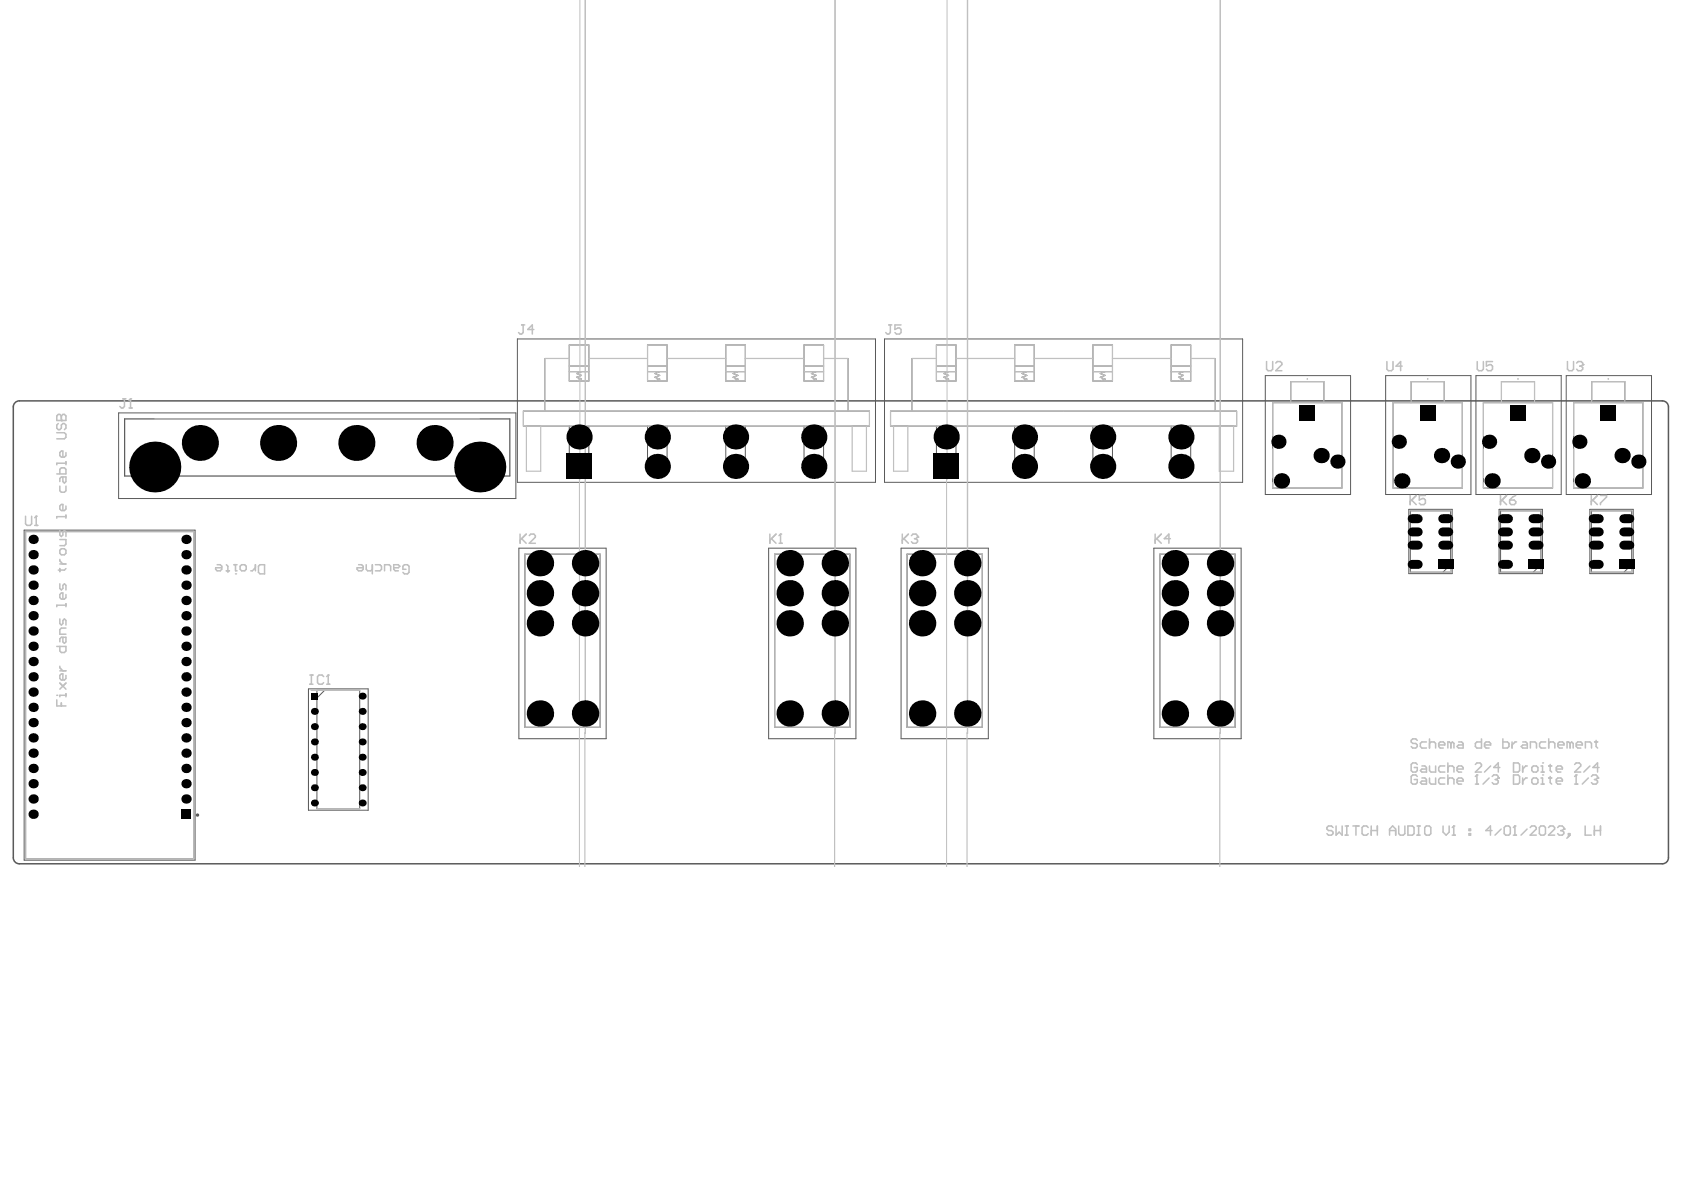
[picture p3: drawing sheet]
<svg xmlns="http://www.w3.org/2000/svg" width="297mm" height="210mm" viewBox="0 0 297 210" stroke-linecap="round" stroke-linejoin="round" font-family="sans-serif">
<g fill="none" stroke="#5a5a5a" stroke-width=".18">
<path d="M91.3 59.8h63.1v25.3h-63.1zM156 59.8h63.2v25.3h-63.2zM20.9 72.8h70.1v15.1h-70.1zM92.3 72.5h61.1v2.7h-61.1zM100.4 60.8h3.5v6.4h-3.5zM100.4 63.2h-4.3v9.3M100.4 75.2v7.9h3.5v-7.9M100.4 64.6h3.5M100.4 65.6h3.5M102.6 65.6l-.9 .3 .9 .3-.9 .3 .9 .4-.9 .3M103.9 63.2h10.3M114.2 60.8h3.5v6.4h-3.5z"/>
<path d="M114.2 75.2v7.9h3.5v-7.9M114.2 64.6h3.5M114.2 65.6h3.5M116.4 65.6l-.9 .3 .9 .3-.9 .3 .9 .4-.9 .3M117.7 63.2h10.3M128 60.8h3.5v6.4h-3.5zM128 75.2v7.9h3.5v-7.9M128 64.6h3.5M128 65.6h3.5M130.2 65.6l-.9 .3 .9 .3-.9 .3 .9 .4-.9 .3M131.5 63.2h10.3M141.8 60.8h3.5v6.4h-3.5z"/>
<path d="M141.8 75.2v7.9h3.5v-7.9M141.8 64.6h3.5M141.8 65.6h3.5M144 65.6l-.9 .3 .9 .3-.9 .3 .9 .4-.9 .3M145.3 63.2h4.3v9.3M157.1 72.5h61v2.7h-61zM165.2 60.8h3.4v6.4h-3.4zM165.2 75.2v7.9h3.4v-7.9M165.2 63.2h-4.4v9.3M165.2 64.6h3.4M165.2 65.6h3.4M167.3 65.6l-.8 .3 .8 .3-.8 .3 .8 .4-.8 .3"/>
<path d="M168.6 63.2h10.4M179 60.8h3.4v6.4h-3.4zM179 75.2v7.9h3.4v-7.9M179 64.6h3.4M179 65.6h3.4M181.1 65.6l-.8 .3 .8 .3-.8 .3 .8 .4-.8 .3M182.4 63.2h10.4M192.8 60.8h3.4v6.4h-3.4zM192.8 75.2v7.9h3.4v-7.9M192.8 64.6h3.4M192.8 65.6h3.4M194.9 65.6l-.8 .3 .8 .3-.8 .3 .8 .4-.8 .3"/>
<path d="M196.2 63.2h10.4M206.6 60.8h3.4v6.4h-3.4zM206.6 75.2v7.9h3.4v-7.9M206.6 64.6h3.4M206.6 65.6h3.4M208.7 65.6l-.8 .3 .8 .3-.8 .3 .8 .4-.8 .3M210 63.2h4.4v9.3M223.2 66.3h15v20.9h-15zM224.5 71h12.2v15.1h-12.2zM227.7 71v-3.7h5.8v3.7M244.4 66.3h15.1v20.9h-15.1zM245.7 71h12.2v15.1h-12.2z"/>
<path d="M248.9 71v-3.7h5.9v3.7M260.3 66.3h15.1v20.9h-15.1zM261.7 71h12.2v15.1h-12.2zM264.8 71v-3.7h5.9v3.7M276.3 66.3h15v20.9h-15zM277.6 71h12.2v15.1h-12.2zM280.8 71v-3.7h5.8v3.7M4.3 93.5h30.1v58.2h-30.1zM4.5 93.8h29.6v57.7h-29.6zM91.5 96.7h15.4v33.6h-15.4zM135.6 96.7h15.4v33.6h-15.4zM158.9 96.7h15.4v33.6h-15.4z"/>
<path d="M203.5 96.7h15.4v33.6h-15.4zM248.5 89.8h7.6v11.4h-7.6zM248.8 90.1h7.1v10.8h-7.1zM255.9 99.6l-1.4 1.3M264.4 89.8h7.7v11.4h-7.7zM264.7 90.1h7.1v10.8h-7.1zM271.8 99.6l-1.3 1.3M280.4 89.8h7.7v11.4h-7.7zM280.7 90.1h7.1v10.8h-7.1zM287.8 99.6l-1.3 1.3M54.4 121.5h10.5v21.4h-10.5zM55.9 121.8h7.5v20.9h-7.5z"/>
<path d="M57.2 121.8l-1.3 1.3"/>
</g>
<path d="M22 73.9h67.9v10.1h-67.9zM92.6 97.8h13.3v30.5h-13.3zM136.6 97.8h13.3v30.5h-13.3zM160 97.8h13.3v30.5h-13.3zM204.6 97.8h13.3v30.5h-13.3z" fill="none" stroke="#5a5a5a" stroke-width=".21"/>
<circle cx="34.8" cy="143.8" r=".15" fill="none" stroke="#5a5a5a" stroke-width=".3"/>
<path d="M2.6 71.1l.5-.3 .3-.1h289.8a1.06 1.06 0 0 1 1.1 1.1v79.5a1.06 1.06 0 0 1-1.1 1.1h-289.8a1.06 1.06 0 0 1-1.1-1.1v-79.5z" fill="none" stroke="#5a5a5a" stroke-width=".27"/>
<g fill="none" stroke="#c0c0c0" stroke-width=".21">
<path d="M103.3 0l-.1 129.4M147.3 0v129.4M170.7 0l-.1 129.4M215.3 0l-.1 129.4M92.3 72.5h61.1v2.7h-61.1zM92.9 75.2v7.9h2.5v-7.9M100.4 63.2h-4.3v9.3M100.4 60.8h3.5v6.4h-3.5zM100.4 64.6h3.5M100.4 65.6h3.5M102.6 65.6l-.9 .3 .9 .3-.9 .3 .9 .4-.9 .3M103.9 63.2h10.3"/>
<path d="M114.2 60.8h3.5v6.4h-3.5zM114.2 64.6h3.5M114.2 65.6h3.5M116.4 65.6l-.9 .3 .9 .3-.9 .3 .9 .4-.9 .3M117.7 63.2h10.3M128 60.8h3.5v6.4h-3.5zM128 64.6h3.5M128 65.6h3.5M130.2 65.6l-.9 .3 .9 .3-.9 .3 .9 .4-.9 .3M131.5 63.2h10.3M141.8 60.8h3.5v6.4h-3.5zM141.8 64.6h3.5"/>
<path d="M141.8 65.6h3.5M144 65.6l-.9 .3 .9 .3-.9 .3 .9 .4-.9 .3M145.3 63.2h4.3v9.3M150.3 75.2v7.9h2.5v-7.9M157.1 72.5h61v2.7h-61zM157.6 75.2v7.9h2.5v-7.9M165.2 63.2h-4.4v9.3M165.2 60.8h3.4v6.4h-3.4zM165.2 64.6h3.4M165.2 65.6h3.4M167.3 65.6l-.8 .3 .8 .3-.8 .3 .8 .4-.8 .3M168.6 63.2h10.4"/>
<path d="M179 60.8h3.4v6.4h-3.4zM179 64.6h3.4M179 65.6h3.4M181.1 65.6l-.8 .3 .8 .3-.8 .3 .8 .4-.8 .3M182.4 63.2h10.4M192.8 60.8h3.4v6.4h-3.4zM192.8 64.6h3.4M192.8 65.6h3.4M194.9 65.6l-.8 .3 .8 .3-.8 .3 .8 .4-.8 .3M196.2 63.2h10.4M206.6 60.8h3.4v6.4h-3.4zM206.6 64.6h3.4"/>
<path d="M206.6 65.6h3.4M208.7 65.6l-.8 .3 .8 .3-.8 .3 .8 .4-.8 .3M210 63.2h4.4v9.3M215.1 75.2v7.9h2.5v-7.9M224.5 76.9v-5.9h12.2v9M224.5 79.2v5.1M227.7 71v-3.7h5.8v3.7M245.7 76.9v-5.9h12.2v9M245.7 79.2v5.1M248.9 71v-3.7h5.9v3.7M261.7 76.9v-5.9h12.2v9M261.7 79.2v5.1"/>
<path d="M264.8 71v-3.7h5.9v3.7M277.6 76.9v-5.9h12.2v9M277.6 79.2v5.1M280.8 71v-3.7h5.8v3.7M224.5 85.1v1h.6M236.7 82.6v3.5h-9.7M245.7 85.1v1h.6M248.8 90.1h7.1M255.9 99.6v1.3h-7.1M257.9 82.6v3.5h-9.7M261.7 85.1v1h.5M264.7 90.1h7.1"/>
<path d="M271.8 99.6v1.3h-7.1M273.9 82.6v3.5h-9.8M277.6 85.1v1h.6M280.7 90.1h7.1M287.8 99.6v1.3h-7.1M289.8 82.6v3.5h-9.7M54.8 121.8h8.6M103.2 129.2l-.1 23.6M147.3 129.2l-.1 23.6M170.6 129.2v23.6M215.2 129.2v23.6M55.9 142.7h7.5"/>
</g>
<g fill="none" stroke="#c0c0c0" stroke-width=".18">
<path d="M102.3 0l-.1 84.6M167.1 0l-.1 84.6M27.3 73.9h57.3M4.5 93.8h29.6v57.7h-29.6zM92.6 97.8h13.3v30.5h-13.3zM102.2 84.5v68.3M136.6 97.8h13.3v30.5h-13.3zM160 97.8h13.3v30.5h-13.3zM167 84.5v68.3M204.6 97.8h13.3v30.5h-13.3z"/>
<circle cx="230.6" cy="66.8" r=".05"/>
<circle cx="251.8" cy="66.8" r=".05"/>
<circle cx="267.8" cy="66.8" r=".05"/>
<circle cx="283.7" cy="66.8" r=".05"/>
</g>
<g fill="none" stroke="#c0c0c0" stroke-width=".27">
<path d="M92 57.3h.5M92.3 57.3v1.4l-.3 .2h-.3l-.2-.2M94.2 58.1h-1.1l.8-.8v1.6M156.8 57.3h.5M157 57.3v1.4l-.2 .2h-.3l-.3-.2M158.9 57.3h-1v.8l.5-.3h.3l.2 .3v.6l-.2 .2h-.6l-.2-.2M10 73.4l.3-.3h.3l.2 .3 .3-.3h.3l.2 .3v.8h-1.6zM10 76.3h1.4l.2 .3v.5l-.2 .3h-1.4M10.3 74.7l-.3 .3v.5l.3 .3h.3l.2-.3v-.5l.3-.3h.3l.2 .3v.5l-.2 .3M10.8 74.2h.1M10.8 73.4v.8M11.6 79.8v.6l-.2 .2h-.6l-.2-.2v-.6l.2-.2h.3v1"/>
<path d="M21.7 70.3h.5M21.9 70.3v1.4l-.2 .3h-.3l-.3-.3M22.8 72h.5M23 70.3h.1M23 70.3v1.7M23 70.3l-.2 .3M223.4 63.8v1.3l.3 .3h.5l.3-.3v-1.3M225 64l.3-.2h.5l.3 .2v.3l-1.1 1.1h1.1M244.6 63.8v1.3l.3 .3h.5l.3-.3v-1.3M247.3 64.6h-1.1l.9-.8v1.6M260.6 63.8v1.3l.2 .3h.6l.2-.3v-1.3M263.3 63.8h-1.1v.8l.5-.3h.3l.3 .3v.5l-.3 .3h-.5l-.3-.3"/>
<path d="M276.5 63.8v1.3l.2 .3h.6l.3-.3v-1.3M278.1 64l.3-.2h.5l.3 .2v.3M278.6 64.6h.3M278.9 64.6l.3 .3v.2l-.3 .3h-.5l-.3-.3M279.2 64.3h.1M279.2 64.3l-.3 .3M4.5 91.1v1.3l.3 .3h.5l.3-.3v-1.3M6.1 92.7h.6M6.4 91.1h.1M6.4 91.1v1.6M6.4 91.1l-.3 .2M10 83.6h1.6v-.8l-.2-.3h-.6l-.2 .3v.8"/>
<path d="M10.6 85.7v.9l.2 .2h.6l.2-.2v-.9M10.6 93.6v.8l.2 .2 .3-.2v-.6l.3-.2 .2 .2v.8M10.6 95.2h1v.8l-.2 .2h-.8M10.6 97.1l.2-.3h.6l.2 .3v.5l-.2 .3h-.6l-.2-.3zM10.6 98.7v.2l.5 .6M10.6 99.5h1M11.1 84.1v.8l.3 .3 .2-.3v-.8h-.8l-.2 .3v.5M11.6 81.7h-1.6v.3M11.6 91.1h-1.6v.3M11.6 81.4v.6M11.6 89.2v.6l-.2 .3h-.6l-.2-.3v-.6l.2-.2h.3v1.1M11.6 90.9v.5"/>
<path d="M38.3 99.6h.5l.3 .3v.5l-.3 .3h-.5l-.3-.3v-.3h1.1M39.9 99.6l.3 .3v1.1M41.3 99.6h.5M41.5 99.6v1.1h.3M42.4 99.9l.2-.3h.6l.2 .3v.5l-.2 .3h-.6l-.2-.3zM45 99.6v1.1M45.6 99.9l.3-.3h.8v1.6h-.8l-.3-.2zM63.2 99.6h.6l.3 .3v.5l-.3 .3h-.6l-.2-.3v-.3h1.1M64.6 99.6v.8l.3 .3h.5l.3-.3M65.7 99.6v1.6M66.2 99.6h.8l.3 .3v.5l-.3 .3h-.8M91.7 94.2v1.6"/>
<path d="M92 95l.8 .8M92.8 94.2l-1.1 1.1M93.4 94.5l.2-.3h.6l.2 .3v.2l-1 1.1h1M135.8 94.2v1.6M136.1 95l.8 .8M136.9 94.2l-1.1 1.1M137.4 95.8h.6M137.7 94.2h.1M137.7 94.2v1.6M137.7 94.2l-.3 .3M159.2 94.2v1.6M159.4 95l.8 .8"/>
<path d="M160.2 94.2l-1 1.1M160.8 94.5l.2-.3h.6l.2 .3v.2M161.3 95h.3M161.6 95l.2 .3v.3l-.2 .2h-.6l-.2-.2M161.8 94.7h.1M161.8 94.7l-.2 .3M203.8 94.2v1.6M204 95l.8 .8M204.8 94.2l-1 1.1M206.4 95h-1l.8-.8v1.6M248.7 87.4v1.6M249 88.2l.8 .8"/>
<path d="M249.8 87.4l-1.1 1.1M251.4 87.4h-1.1v.8l.6-.3h.3l.2 .3v.5l-.2 .3h-.6l-.3-.3M264.7 87.4v1.6M264.9 88.2l.8 .8M265.7 87.4l-1 1.1M266.3 88.2h.8l.3 .3v.2l-.3 .3h-.5l-.3-.3zM267.4 87.4l-.6 .3-.5 .5M280.7 87.4v1.6M281 88.2l.8 .8M281.8 87.4l-1.1 1.1M282.3 87.4h1.1v.3l-1.1 1v.3M10 114h1.6v.8l-.2 .3h-.6l-.2-.3v-.8"/>
<path d="M10.6 103v.8l.2 .3 .3-.3v-.5l.3-.3 .2 .3v.8M10.6 109.2v.8l.2 .3 .3-.3v-.6l.3-.2 .2 .2v.9M10.6 100.3v.5M10.6 117.5v.3l.5 .5M10.6 118.3h1M11.1 112.4v.8l.3 .3 .2-.3v-.8h-.8l-.2 .3v.5M11.6 106.8h-1.6v.2M11.6 104.9v.5l-.2 .3h-.6l-.2-.3v-.5l.2-.3h.3v1.1M11.6 106.5v.5M11.6 119.1v.6l-.2 .2h-.6l-.2-.2v-.6l.2-.2h.3v1M11.6 110.8h-.8l-.2 .3v.8h1M11.6 100.3l-.2 .3h-1.1"/>
<path d="M39.9 100.7h.6M41.5 101.2h.1M45 100.1l-.5 .6h-.3M54.7 119.1h.5M54.9 119.1v1.6M57.1 119.3l-.3-.2h-.5l-.3 .2v1.1l.3 .3h.5l.3-.3M57.9 119.1h.1M57.9 119.1v1.6M57.9 119.1l-.3 .2M67.8 100.7v-1.1h.8l.3 .3v.8M69.4 100.1h.9l.2-.2-.2-.3h-.9v.8l.3 .3h.6M71.6 100.4h-.5v-.5l.2-.3h.6l.2 .3v1.1l-.2 .2h-.6l-.2-.2"/>
<path d="M10 122.6h.1M10 123.4v1.1h1.6M10.6 120.5l1 1.1M10.8 124v.5M11.6 122.4v.5M11.6 122.6h-1v.3M11.6 120.5l-1 1.1M54.7 120.7h.5M57.6 120.7h.6M250 137l-.3-.3h-.5l-.3 .3v1l.3 .3h.5l.3-.3v-.5h-.5M250 134.8l-.3-.2h-.5l-.3 .2v1.1l.3 .3h.5l.3-.3v-.5h-.5M250 130.6l-.3-.3h-.5l-.3 .3v.3l.3 .2h.5l.3 .3v.3l-.3 .2h-.5l-.3-.2"/>
<path d="M250.8 137.2h.5l.3 .3v.8h-.8l-.3-.3 .3-.2h.8M250.8 135.1h.5l.3 .3v.8h-.8l-.3-.3 .3-.3h.8M251.6 130.9h-.8l-.3 .2v.6l.3 .2h.8M252.2 137.2v.8l.2 .3h.8v-1.1M252.2 135.1v.8l.2 .3h.8v-1.1M252.2 130.3v1.6M252.2 131.1l.2-.2h.6l.2 .2v.8M253.8 131.4h1v-.3l-.2-.2h-.6l-.2 .2v.6l.2 .2h.6M254.8 137.2h-.8l-.2 .3v.5l.2 .3h.8M254.8 135.1h-.8l-.2 .3v.5l.2 .3h.8M255.4 137.5l.3-.3h.5l.3 .3v.8M255.4 135.4l.3-.3h.5l.3 .3v.8"/>
<path d="M255.4 134.6v1.6M255.4 136.7v1.6M255.9 131.1l-.2-.2h-.3v1M255.9 131.1l.3-.2 .3 .2v.8M255.9 131.1v.8M257 137.8h1.1v-.3l-.3-.3h-.5l-.3 .3v.5l.3 .3h.5M257 135.6h1.1v-.2l-.3-.3h-.5l-.3 .3v.5l.3 .3h.5M257.3 130.9h.5l.3 .2v.8h-.8l-.3-.2 .3-.3h.8M260.2 138.3h.6M260.2 134.8l.3-.2h.5l.3 .2v.3l-1.1 1.1h1.1M260.5 136.7h.1M260.5 136.7v1.6"/>
<path d="M260.5 136.7l-.3 .3M261.3 130.3v1.6h-.8l-.3-.2v-.6l.3-.2h.8M261.9 131.4h1v-.3l-.2-.2h-.6l-.2 .2v.6l.2 .2h.6M262.7 137.2l-1.1 1.1M262.9 135.1l-1 1.1M263.2 137l.3-.3h.5l.3 .3v.2M263.7 137.5h.3M264 137.5l.3 .3v.2l-.3 .3h-.5l-.3-.3M264.3 137.2h.1M264.3 137.2l-.3 .3M264.6 135.4h-1.1l.8-.8v1.6M265.1 130.3v1.6h.8l.3-.2v-.6l-.3-.2h-.8"/>
<path d="M266.7 130.9v1M267 134.6h.8l.2 .2v1.1l-.2 .3h-.8zM267 136.7h.8l.2 .3v1l-.2 .3h-.8zM267.5 130.9h-.3l-.5 .5M268.6 135.1v1.1M268.6 137.2v1.1M268.6 130.9h.5l.3 .2v.8h-.8l-.3-.2 .3-.3h.8M269.4 137.2h-.3l-.5 .6M269.4 135.1h-.3l-.5 .5M269.9 131.9v-1h.9l.2 .2v.8M270.2 137.5l.3-.3h.5l.3 .3v.5l-.3 .3h-.5l-.3-.3zM270.2 135.4l.3-.3h.5l.3 .3v.5l-.3 .3h-.5l-.3-.3z"/>
<path d="M271.8 138.3h.6M271.8 137.2h.3v1.1M271.8 135.1h.3v1.1M271.8 136.2h.6M272.1 136.7h.1M272.1 134.6h.1M272.6 130.9h-.8l-.2 .2v.6l.2 .2h.8M273.2 137.2h.5M273.2 135.1h.5M273.2 131.1l.2-.2h.6l.3 .2v.8M273.2 130.3v1.6M273.4 134.8v1.1l.3 .3"/>
<path d="M273.4 137v1l.3 .3M274.5 137.8h1.1v-.3l-.3-.3h-.5l-.3 .3v.5l.3 .3h.5M274.5 135.6h1.1v-.2l-.3-.3h-.5l-.3 .3v.5l.3 .3h.5M274.8 131.4h1.1v-.3l-.3-.2h-.5l-.3 .2v.6l.3 .2h.5M277 131.1l-.3-.2h-.3v1M277 131.1v.8M277 131.1l.2-.2 .3 .2v.8M277.7 138.3h.6M277.7 134.8l.3-.2h.6l.2 .2v.3l-1.1 1.1h1.1M278 136.7h.1M278 136.7v1.6M278 136.7l-.3 .3"/>
<path d="M278 131.4h1.1v-.3l-.3-.2h-.5l-.3 .2v.6l.3 .2h.5M279.6 131.9v-1h.9l.2 .2v.8M280.2 137.2l-1.1 1.1M280.4 135.1l-1 1.1M280.7 137l.3-.3h.5l.3 .3v.2M281.3 137.5h.2M281.3 130.9h.5M281.5 137.5l.3 .3v.2l-.3 .3h-.5l-.3-.3M281.5 130.6v1.1l.3 .2M281.8 137.2h.1M281.8 137.2l-.3 .3M282.1 135.4h-1.1l.8-.8v1.6"/>
<path d="M235.1 146l-.2-.3h-.6l-.2 .3v.2l.2 .3h.6l.2 .3v.2l-.2 .3h-.6l-.2-.3M235.7 145.7v1.6l.5-.5 .5 .5v-1.6M237.3 145.7h.5M237.3 147.3h.5M237.6 145.7v1.6M238.6 145.7h1.1M239.2 145.7v1.6M241.3 146l-.2-.3h-.6l-.2 .3v1l.2 .3h.6l.2-.3M241.9 146.5h1M241.9 145.7v1.6M242.9 145.7v1.6M245.1 147.3v-1.1l.5-.5 .6 .5v1.1"/>
<path d="M245.1 146.5h1.1M246.7 145.7v1.3l.3 .3h.5l.3-.3v-1.3M248.3 145.7h.8l.3 .3v1l-.3 .3h-.8zM250 145.7h.5M250 147.3h.5M250.2 145.7v1.6M251.3 146l.3-.3h.5l.3 .3v1l-.3 .3h-.5l-.3-.3zM254.5 145.7v1.1l.6 .5 .5-.5v-1.1M256.2 147.3h.5M256.4 145.7h.1M256.4 145.7v1.6M256.4 145.7l-.2 .3"/>
<path d="M259.1 146.2h.3v.3h-.3zM259.1 147h.3v.3h-.3zM263.2 146.5h-1.1l.8-.8v1.6M264.8 146.2l-1.1 1.1M265.3 146l.3-.3h.5l.3 .3v1l-.3 .3h-.5l-.3-.3zM266.9 147.3h.6M267.2 145.7h.1M267.2 145.7v1.6M267.2 145.7l-.3 .3M269.4 146.2l-1.1 1.1M269.9 146l.3-.3h.5l.3 .3v.2l-1.1 1.1h1.1M271.5 146l.3-.3h.5l.3 .3v1l-.3 .3h-.5l-.3-.3z"/>
<path d="M273.1 146l.3-.3h.5l.3 .3v.2l-1.1 1.1h1.1M274.8 146l.2-.3h.6l.2 .3v.2M275.3 146.5h.3M275.6 146.5l.2 .3v.2l-.2 .3h-.6l-.2-.3M275.8 146.2h.1M275.8 146.2l-.2 .3M276.6 147h.3v.3h-.3zM276.9 147.3l-.5 .6M279.6 145.7v1.6h1.1M281.2 146.5h1.1M281.2 145.7v1.6M282.3 145.7v1.6"/>
</g>
<g fill="#000">
<circle cx="35.3" cy="78.1" r="3.2"/>
<circle cx="49.1" cy="78.1" r="3.2"/>
<circle cx="62.9" cy="78.1" r="3.2"/>
<circle cx="76.7" cy="78.1" r="3.2"/>
<circle cx="102.1" cy="77.1" r="2.22"/>
<circle cx="115.9" cy="77.1" r="2.22"/>
<circle cx="129.7" cy="77.1" r="2.22"/>
<circle cx="143.5" cy="77.1" r="2.22"/>
<circle cx="166.9" cy="77.1" r="2.22"/>
<circle cx="180.7" cy="77.1" r="2.22"/>
<circle cx="194.5" cy="77.1" r="2.22"/>
<circle cx="208.3" cy="77.1" r="2.22"/>
<circle cx="225.5" cy="77.9" r="1.25"/>
<circle cx="246.7" cy="77.9" r="1.25"/>
<circle cx="262.7" cy="77.9" r="1.25"/>
<circle cx="278.6" cy="77.9" r="1.25"/>
<circle cx="5.8" cy="97.8" r=".83"/>
<circle cx="5.8" cy="95.1" r=".83"/>
<circle cx="27.3" cy="82.4" r="4.5"/>
<circle cx="32.8" cy="97.8" r=".83"/>
<circle cx="32.8" cy="95.1" r=".83"/>
<circle cx="84.6" cy="82.4" r="4.5"/>
<circle cx="95.2" cy="99.3" r="2.33"/>
<circle cx="103.2" cy="99.3" r="2.33"/>
<circle cx="115.9" cy="82.3" r="2.22"/>
<circle cx="129.7" cy="82.3" r="2.22"/>
<circle cx="139.3" cy="99.3" r="2.33"/>
<circle cx="143.5" cy="82.3" r="2.22"/>
<circle cx="147.3" cy="99.3" r="2.33"/>
<circle cx="162.7" cy="99.3" r="2.33"/>
<circle cx="170.6" cy="99.3" r="2.33"/>
<circle cx="180.7" cy="82.3" r="2.22"/>
<circle cx="194.5" cy="82.3" r="2.22"/>
<circle cx="207.2" cy="99.3" r="2.33"/>
<circle cx="208.3" cy="82.3" r="2.22"/>
<circle cx="215.2" cy="99.3" r="2.33"/>
<circle cx="226" cy="84.8" r="1.35"/>
<circle cx="233" cy="80.4" r="1.35"/>
<circle cx="235.9" cy="81.4" r="1.25"/>
<circle cx="247.3" cy="84.8" r="1.35"/>
<circle cx="254.3" cy="80.4" r="1.35"/>
<circle cx="257.1" cy="81.4" r="1.25"/>
<circle cx="263.2" cy="84.8" r="1.35"/>
<circle cx="270.2" cy="80.4" r="1.35"/>
<circle cx="273.1" cy="81.4" r="1.25"/>
<circle cx="279.1" cy="84.8" r="1.35"/>
<circle cx="286.1" cy="80.4" r="1.35"/>
<circle cx="289" cy="81.4" r="1.25"/>
<circle cx="5.8" cy="119.4" r=".83"/>
<circle cx="5.8" cy="105.9" r=".83"/>
<circle cx="5.8" cy="116.7" r=".83"/>
<circle cx="5.8" cy="114" r=".83"/>
<circle cx="5.8" cy="111.3" r=".83"/>
<circle cx="5.8" cy="103.2" r=".83"/>
<circle cx="5.8" cy="100.5" r=".83"/>
<circle cx="5.8" cy="108.6" r=".83"/>
<circle cx="32.8" cy="108.6" r=".83"/>
<circle cx="32.8" cy="119.4" r=".83"/>
<circle cx="32.8" cy="103.2" r=".83"/>
<circle cx="32.8" cy="111.3" r=".83"/>
<circle cx="32.8" cy="116.7" r=".83"/>
<circle cx="32.8" cy="100.5" r=".83"/>
<circle cx="32.8" cy="105.9" r=".83"/>
<circle cx="32.8" cy="114" r=".83"/>
<circle cx="95.2" cy="104.6" r="2.33"/>
<circle cx="95.2" cy="109.9" r="2.33"/>
<circle cx="103.2" cy="109.9" r="2.33"/>
<circle cx="103.2" cy="104.6" r="2.33"/>
<circle cx="139.3" cy="104.6" r="2.33"/>
<circle cx="139.3" cy="109.9" r="2.33"/>
<circle cx="147.3" cy="104.6" r="2.33"/>
<circle cx="147.3" cy="109.9" r="2.33"/>
<circle cx="162.7" cy="109.9" r="2.33"/>
<circle cx="162.7" cy="104.6" r="2.33"/>
<circle cx="170.6" cy="109.9" r="2.33"/>
<circle cx="170.6" cy="104.6" r="2.33"/>
<circle cx="207.2" cy="109.9" r="2.33"/>
<circle cx="207.2" cy="104.6" r="2.33"/>
<circle cx="215.2" cy="109.9" r="2.33"/>
<circle cx="215.2" cy="104.6" r="2.33"/>
<circle cx="5.8" cy="127.5" r=".83"/>
<circle cx="5.8" cy="122.1" r=".83"/>
<circle cx="5.8" cy="138.2" r=".83"/>
<circle cx="5.8" cy="135.5" r=".83"/>
<circle cx="5.8" cy="132.9" r=".83"/>
<circle cx="5.8" cy="130.2" r=".83"/>
<circle cx="5.8" cy="124.8" r=".83"/>
<circle cx="32.8" cy="138.2" r=".83"/>
<circle cx="32.8" cy="135.5" r=".83"/>
<circle cx="32.8" cy="124.8" r=".83"/>
<circle cx="32.8" cy="132.9" r=".83"/>
<circle cx="32.8" cy="130.2" r=".83"/>
<circle cx="32.8" cy="127.5" r=".83"/>
<circle cx="32.8" cy="122.1" r=".83"/>
<circle cx="55.5" cy="136.3" r=".61"/>
<circle cx="55.5" cy="130.9" r=".61"/>
<circle cx="55.5" cy="133.6" r=".61"/>
<circle cx="55.5" cy="128.2" r=".61"/>
<circle cx="55.5" cy="138.9" r=".61"/>
<circle cx="55.5" cy="125.5" r=".61"/>
<circle cx="63.9" cy="128.2" r=".61"/>
<circle cx="63.9" cy="136.3" r=".61"/>
<circle cx="63.9" cy="133.6" r=".61"/>
<circle cx="63.9" cy="130.9" r=".61"/>
<circle cx="63.9" cy="138.9" r=".61"/>
<circle cx="63.9" cy="125.5" r=".61"/>
<circle cx="63.9" cy="122.8" r=".61"/>
<circle cx="95.2" cy="125.9" r="2.33"/>
<circle cx="103.2" cy="125.9" r="2.33"/>
<circle cx="139.3" cy="125.9" r="2.33"/>
<circle cx="147.3" cy="125.9" r="2.33"/>
<circle cx="162.7" cy="125.9" r="2.33"/>
<circle cx="170.6" cy="125.9" r="2.33"/>
<circle cx="207.2" cy="125.9" r="2.33"/>
<circle cx="215.2" cy="125.9" r="2.33"/>
<circle cx="5.8" cy="143.6" r=".83"/>
<circle cx="5.8" cy="140.9" r=".83"/>
<circle cx="32.8" cy="140.9" r=".83"/>
<circle cx="55.5" cy="141.6" r=".61"/>
<circle cx="63.9" cy="141.6" r=".61"/>
</g>
<g fill="#000">
<path d="M229.2 71.5h2.8v2.7h-2.8z" fill-rule="evenodd"/>
<path d="M250.5 71.5h2.7v2.7h-2.7z" fill-rule="evenodd"/>
<path d="M266.4 71.5h2.7v2.7h-2.7z" fill-rule="evenodd"/>
<path d="M282.3 71.5h2.7v2.7h-2.7z" fill-rule="evenodd"/>
<path d="M99.9 80h4.5v4.5h-4.5z" fill-rule="evenodd"/>
<path d="M164.7 80h4.4v4.5h-4.4z" fill-rule="evenodd"/>
<path d="M253.7 98.8h2.6v1.5h-2.6z" fill-rule="evenodd"/>
<path d="M269.6 98.8h2.7v1.5h-2.7z" fill-rule="evenodd"/>
<path d="M285.6 98.8h2.7v1.5h-2.7z" fill-rule="evenodd"/>
<path d="M54.8 122.2h1.3v1.2h-1.3z" fill-rule="evenodd"/>
<path d="M32 142.8h1.6v1.7h-1.6z" fill-rule="evenodd"/>
</g>
<g fill="none" stroke="#000" stroke-width="1.6">
<path d="M249.1 99.6h1.1M249.1 96.2h1.1M249.1 93.8h1.1M249.1 91.5h1.1M254.5 96.2h1M254.5 93.8h1M254.5 91.5h1M265 99.6h1.1M265 96.2h1.1M265 93.8h1.1M265 91.5h1.1M270.4 96.2h1.1"/>
<path d="M270.4 93.8h1.1M270.4 91.5h1.1M281 99.6h1.1M281 96.2h1.1M281 93.8h1.1M281 91.5h1.1M286.4 96.2h1.1M286.4 93.8h1.1M286.4 91.5h1.1"/>
</g>
</svg>
